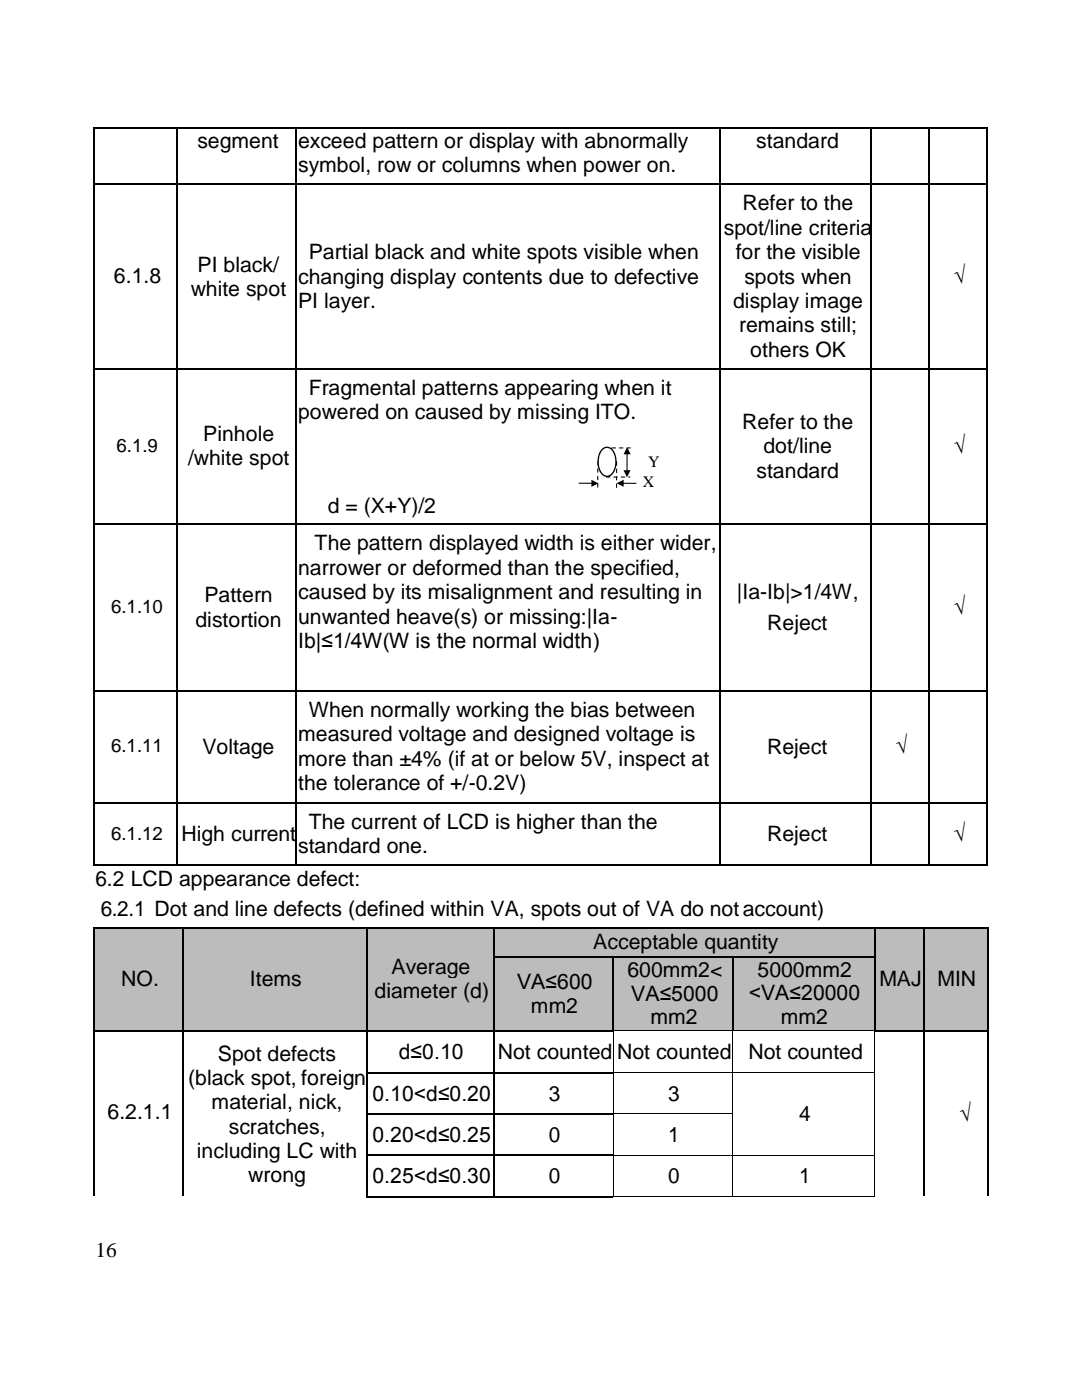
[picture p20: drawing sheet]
<svg xmlns="http://www.w3.org/2000/svg" width="216mm" height="279mm" viewBox="0 0 216 279" stroke-linecap="round" stroke-linejoin="round" font-family="sans-serif">
<defs><g id="words">
<g font-size="4.2">
<text x="39.4" y="29.5">segment</text>
<text x="59.5" y="29.5">exceed pattern or display with abnormally</text>
<text x="150.9" y="29.5">standard</text>
<text x="59.5" y="34.3">symbol, row or columns when power on.</text>
<text x="144.4" y="46.9">spot/line criteria</text>
<text x="148.1" y="42">Refer to the</text>
<text x="61.6" y="51.7">Partial black and white spots visible when</text>
<text x="146.8" y="51.7">for the visible</text>
<text x="22.7" y="56.6">6.1.8</text>
<text x="38.1" y="59">white spot</text>
<text x="39.4" y="54.2">PI black/</text>
<text x="59.5" y="56.6">changing display contents due to defective</text>
<text x="148.5" y="56.6">spots when</text>
<text x="190.3" y="56.5">√</text>
<text x="59.5" y="61.5">PI layer.</text>
<text x="146.3" y="61.5">display image</text>
<text x="147.5" y="66.3">remains still;</text>
<text x="149.7" y="71.2">others OK</text>
<text x="59.5" y="83.7">powered on caused by missing ITO.</text>
<text x="61.6" y="78.9">Fragmental patterns appearing when it</text>
<text x="40.6" y="88.1">Pinhole</text>
<text x="148.1" y="85.7">Refer to the</text>
<text x="37.5" y="92.9">/white spot</text>
<text x="150.9" y="95.3">standard</text>
<text x="152.3" y="90.5">dot/line</text>
<text x="190.3" y="90.4">√</text>
<text x="65.4" y="102.3">d = (X+Y)/2</text>
<text x="62.8" y="109.8">The pattern displayed width is either wider,</text>
<text x="59.5" y="114.7">narrower or deformed than the specified,</text>
<text x="59.5" y="119.6">caused by its misalignment and resulting in</text>
<text x="147" y="119.6">|Ia-Ib|&gt;1/4W,</text>
<text x="39" y="125.1">distortion</text>
<text x="40.8" y="120.2">Pattern</text>
<text x="59.5" y="124.4">unwanted heave(s) or missing:|Ia-</text>
<text x="153.1" y="125.7">Reject</text>
<text x="190.3" y="122.6">√</text>
<text x="59.5" y="129.3">Ib|≤1/4W(W is the normal width)</text>
<text x="61.6" y="143.1">When normally working the bias between</text>
<text x="59.5" y="148">measured voltage and designed voltage is</text>
<text x="40.4" y="150.4">Voltage</text>
<text x="59.5" y="152.8">more than ±4% (if at or below 5V, inspect at</text>
<text x="153.1" y="150.4">Reject</text>
<text x="178.7" y="150.4">√</text>
<text x="59.5" y="157.7">the tolerance of +/-0.2V)</text>
<text x="36.2" y="167.9">High current</text>
<text x="61.6" y="165.4">The current of LCD is higher than the</text>
<text x="153.1" y="167.9">Reject</text>
<text x="190.3" y="167.8">√</text>
<text x="59.5" y="170.2">standard one.</text>
<text x="19" y="176.7">6.2 LCD appearance defect:</text>
<text x="20.1" y="182.8">6.2.1 Dot and line defects (defined within VA, spots out of VA do notaccount)</text>
<text x="118.4" y="189.4">Acceptable quantity</text>
<text x="24.2" y="196.9">NO.</text>
<text x="49.9" y="196.9">Items</text>
<text x="78.1" y="194.4">Average</text>
<text x="103.2" y="197.3">VA≤600</text>
<text x="125.2" y="195">600mm2&lt;</text>
<text x="151.2" y="194.9">5000mm2</text>
<text x="175.5" y="196.9">MAJ</text>
<text x="187.1" y="196.9">MIN</text>
<text x="74.7" y="199.2">diameter (d)</text>
<text x="105.9" y="202.2">mm2</text>
<text x="126" y="199.8">VA≤5000</text>
<text x="149.4" y="199.7">&lt;VA≤20000</text>
<text x="129.8" y="204.4">mm2</text>
<text x="155.8" y="204.3">mm2</text>
<text x="43.5" y="211.7">Spot defects</text>
<text x="79.6" y="211.4">d≤0.10</text>
<text x="99.3" y="211.4">Not counted</text>
<text x="123.1" y="211.4">Not counted</text>
<text x="149.3" y="211.4">Not counted</text>
<text x="37.6" y="216.5">(black spot, foreign</text>
<text x="42.2" y="221.4">material, nick,</text>
<text x="74.3" y="219.7">0.10&lt;d≤0.20</text>
<text x="109.5" y="219.7">3</text>
<text x="133.3" y="219.7">3</text>
<text x="21.5" y="223.3">6.2.1.1</text>
<text x="45.6" y="226.2">scratches,</text>
<text x="74.3" y="227.8">0.20&lt;d≤0.25</text>
<text x="109.5" y="227.8">0</text>
<text x="133.3" y="227.8">1</text>
<text x="159.5" y="223.8">4</text>
<text x="191.4" y="223.8">√</text>
<text x="39.3" y="231.1">including LC with</text>
<text x="49.5" y="236">wrong</text>
<text x="74.3" y="236.1">0.25&lt;d≤0.30</text>
<text x="109.5" y="236.1">0</text>
<text x="133.3" y="236.1">0</text>
<text x="159.5" y="236.1">1</text>
<text x="19" y="250.8">16</text>
</g>
<g font-size="3.7">
<text x="23.2" y="90.3">6.1.9</text>
<text x="22.2" y="122.4">6.1.10</text>
<text x="22.2" y="150.1">6.1.11</text>
<text x="22.2" y="167.6">6.1.12</text>
</g>
<g font-size="3.2">
<text x="129.4" y="93.2">Y</text>
<text x="128.3" y="97.2">X</text>
</g>
</g></defs>
<g fill="#000">
<path d="M18.7 25.4h.3v.3h-.3z" fill-rule="evenodd"/>
<path d="M18.7 25.4h.3v.3h-.3z" fill-rule="evenodd"/>
<path d="M18.7 36.7h.3v.2h-.3z" fill-rule="evenodd"/>
<path d="M35.2 25.4h.3v.3h-.3z" fill-rule="evenodd"/>
<path d="M35.2 36.7h.3v.2h-.3z" fill-rule="evenodd"/>
<path d="M58.9 25.4h.3v.3h-.3z" fill-rule="evenodd"/>
<path d="M58.9 36.7h.3v.2h-.3z" fill-rule="evenodd"/>
<path d="M143.6 25.4h.3v.3h-.3z" fill-rule="evenodd"/>
<path d="M143.6 36.7h.3v.2h-.3z" fill-rule="evenodd"/>
<path d="M173.7 25.4h.3v.3h-.3z" fill-rule="evenodd"/>
<path d="M173.7 36.7h.3v.2h-.3z" fill-rule="evenodd"/>
<path d="M185.2 25.4h.2v.3h-.2z" fill-rule="evenodd"/>
<path d="M185.2 36.7h.2v.2h-.2z" fill-rule="evenodd"/>
<path d="M196.8 25.4h.3v.3h-.3z" fill-rule="evenodd"/>
<path d="M196.8 25.4h.3v.3h-.3z" fill-rule="evenodd"/>
<path d="M196.8 36.7h.3v.2h-.3z" fill-rule="evenodd"/>
<path d="M18.7 73.6h.3v.2h-.3z" fill-rule="evenodd"/>
<path d="M35.2 73.6h.3v.2h-.3z" fill-rule="evenodd"/>
<path d="M58.9 73.6h.3v.2h-.3z" fill-rule="evenodd"/>
<path d="M143.6 73.6h.3v.2h-.3z" fill-rule="evenodd"/>
<path d="M173.7 73.6h.3v.2h-.3z" fill-rule="evenodd"/>
<path d="M185.2 73.6h.2v.2h-.2z" fill-rule="evenodd"/>
<path d="M196.8 73.6h.3v.2h-.3z" fill-rule="evenodd"/>
<path d="M119.2 95v.8h.2v-.8zM119.2 93.5v.8h.2v-.8zM115.5 96.3v.2l2.5 .1v.6l1.2-.6v.7h.2v-.8l-1.4-.8v.6zM122.9 96.5v.8h.2v-.8zM122.9 93.5v.9h.2v-.9zM120.1 89.6a4.4 4.4 0 0 0-.9 2.4v.9a3.9 3.9 0 0 0 1.2 2.1l.5 .2v.1h.9v-.2h-.2l.9-.8 .5-1.4h.1v-.8h-.1l-.2-1.5-.1 2.1-.4 1.5-.9 .7h-.4l-.6-.2-.6-1-.3-1v-1.1l.3-1 .4-.7 .4-.4 .4-.1 .7 .1 .4 .4 .4 .7 .3 1.5v-1.5l-.7-1.1h.8v-.2h-.9v.2l-.5-.3-.6-.1zM122.4 95.1v.2h.5v.6h.2l.2-.8zM123.5 89.3v.2h.9v-.2zM123.9 95.1v.2h.8v-.2zM125.4 95.1v.2h.4v-.2zM125 89.3l-.6 1.4h.6v3.1h-.6l.7 1.4 .7-1.4h-.6v-3.1h.6l-.5-1.2h.6v-.2zM123 96.4l1.4 .8v-.6h2.6v-.2l-2.6-.1v-.6z" fill-rule="evenodd"/>
<path d="M18.7 104.5h.3v.3h-.3z" fill-rule="evenodd"/>
<path d="M35.2 104.5h.3v.3h-.3z" fill-rule="evenodd"/>
<path d="M58.9 104.5h.3v.3h-.3z" fill-rule="evenodd"/>
<path d="M143.6 104.5h.3v.3h-.3z" fill-rule="evenodd"/>
<path d="M173.7 104.5h.3v.3h-.3z" fill-rule="evenodd"/>
<path d="M185.2 104.5h.2v.3h-.2z" fill-rule="evenodd"/>
<path d="M196.8 104.5h.3v.3h-.3z" fill-rule="evenodd"/>
<path d="M18.7 137.8h.3v.2h-.3z" fill-rule="evenodd"/>
<path d="M35.2 137.8h.3v.2h-.3z" fill-rule="evenodd"/>
<path d="M58.9 137.8h.3v.2h-.3z" fill-rule="evenodd"/>
<path d="M143.6 137.8h.3v.2h-.3z" fill-rule="evenodd"/>
<path d="M173.7 137.8h.3v.2h-.3z" fill-rule="evenodd"/>
<path d="M185.2 137.8h.2v.2h-.2z" fill-rule="evenodd"/>
<path d="M196.8 137.8h.3v.2h-.3z" fill-rule="evenodd"/>
<path d="M18.7 160h.3v.3h-.3z" fill-rule="evenodd"/>
<path d="M18.7 172.6h.3v.2h-.3z" fill-rule="evenodd"/>
<path d="M18.7 172.6h.3v.2h-.3z" fill-rule="evenodd"/>
<path d="M35.2 160h.3v.3h-.3z" fill-rule="evenodd"/>
<path d="M35.2 172.6h.3v.2h-.3z" fill-rule="evenodd"/>
<path d="M58.9 160h.3v.3h-.3z" fill-rule="evenodd"/>
<path d="M58.9 172.6h.3v.2h-.3z" fill-rule="evenodd"/>
<path d="M143.6 160h.3v.3h-.3z" fill-rule="evenodd"/>
<path d="M143.6 172.6h.3v.2h-.3z" fill-rule="evenodd"/>
<path d="M173.7 160h.3v.3h-.3z" fill-rule="evenodd"/>
<path d="M173.7 172.6h.3v.2h-.3z" fill-rule="evenodd"/>
<path d="M185.2 160h.2v.3h-.2z" fill-rule="evenodd"/>
<path d="M185.2 172.6h.2v.2h-.2z" fill-rule="evenodd"/>
<path d="M196.8 160h.3v.3h-.3z" fill-rule="evenodd"/>
<path d="M196.8 172.6h.3v.2h-.3z" fill-rule="evenodd"/>
<path d="M196.8 172.6h.3v.2h-.3z" fill-rule="evenodd"/>
</g>
<g fill="none" stroke="#000" stroke-width=".25">
<path d="M18.8 25.7v11M18.8 36.9v36.7M19 25.5h16.2M19 36.8h16.2M35.4 25.7v11M35.4 36.9v36.7M35.5 25.5h23.4M35.5 36.8h23.4M59.1 25.7v11M59.1 36.9v36.7M59.2 25.5h84.4M59.2 36.8h84.4"/>
<path d="M143.7 25.7v11M143.7 36.9v36.7M143.9 25.5h29.8M143.9 36.8h29.8M173.9 25.7v11M173.9 36.9v36.7M174 25.5h11.2M174 36.8h11.2M185.3 25.7v11M185.3 36.9v36.7M185.4 25.5h11.4M185.4 36.8h11.4"/>
<path d="M197 25.7v11M197 36.9v36.7M18.8 73.8v30.7M19 73.7h16.2M35.4 73.8v30.7M35.5 73.7h23.4M59.1 73.8v30.7M59.2 73.7h84.4M143.7 73.8v30.7M143.9 73.7h29.8M173.9 73.8v30.7M174 73.7h11.2"/>
<path d="M185.3 73.8v30.7M185.4 73.7h11.4M197 73.8v30.7M18.8 104.8v33M19 104.6h16.2M35.4 104.8v33M35.5 104.6h23.4M59.1 104.8v33M59.2 104.6h84.4M143.7 104.8v33M143.9 104.6h29.8M173.9 104.8v33"/>
<path d="M174 104.6h11.2M185.3 104.8v33M185.4 104.6h11.4M197 104.8v33M18.8 138v22M19 137.9h16.2M35.4 138v22M35.5 137.9h23.4M59.1 138v22M59.2 137.9h84.4M143.7 138v22M143.9 137.9h29.8"/>
<path d="M173.9 138v22M174 137.9h11.2M185.3 138v22M185.4 137.9h11.4M197 138v22M18.8 160.3v12.3M19 160.2h16.2M19 172.7h16.2M35.4 160.3v12.3M35.5 160.2h23.4M35.5 172.7h23.4M59.1 160.3v12.3"/>
<path d="M59.2 160.2h84.4M59.2 172.7h84.4M143.7 160.3v12.3M143.9 160.2h29.8M143.9 172.7h29.8M173.9 160.3v12.3M174 160.2h11.2M174 172.7h11.2M185.3 160.3v12.3M185.4 160.2h11.4M185.4 172.7h11.4M197 160.3v12.3"/>
</g>
<g fill="#bcbcbc">
<path d="M18.9 197.8h17.5v7.8h-17.5z" fill-rule="evenodd"/>
<path d="M18.9 185.3h17.5v7.7h-17.5z" fill-rule="evenodd"/>
<path d="M18.9 193h17.5v4.8h-17.5z" fill-rule="evenodd"/>
<path d="M36.7 197.8h36.3v7.8h-36.3z" fill-rule="evenodd"/>
<path d="M36.7 185.3h36.3v7.7h-36.3z" fill-rule="evenodd"/>
<path d="M36.7 193h36.3v4.8h-36.3z" fill-rule="evenodd"/>
<path d="M73.3 200.2h25.1v5.4h-25.1z" fill-rule="evenodd"/>
<path d="M73.3 185.3h25.1v5.3h-25.1z" fill-rule="evenodd"/>
<path d="M73.3 190.6h25.1v4.8h-25.1z" fill-rule="evenodd"/>
<path d="M73.3 195.4h25.1v4.8h-25.1z" fill-rule="evenodd"/>
</g>
<path d="M98.7 190.6h75.7" fill="none" stroke="#bcbcbc" stroke-width=".42"/>
<g fill="#bcbcbc">
<path d="M98.7 185.3h75.7v5.1h-75.7z" fill-rule="evenodd"/>
<path d="M174.7 197.8h9.6v7.8h-9.6z" fill-rule="evenodd"/>
<path d="M174.7 185.3h9.6v7.7h-9.6z" fill-rule="evenodd"/>
<path d="M174.7 193h9.6v4.8h-9.6z" fill-rule="evenodd"/>
<path d="M184.6 197.8h12.5v7.8h-12.5z" fill-rule="evenodd"/>
<path d="M184.6 185.3h12.5v7.7h-12.5z" fill-rule="evenodd"/>
<path d="M184.6 193h12.5v4.8h-12.5z" fill-rule="evenodd"/>
</g>
<g fill="#000">
<path d="M18.6 185h.3v.3h-.3z" fill-rule="evenodd"/>
<path d="M18.6 185h.3v.3h-.3z" fill-rule="evenodd"/>
<path d="M36.4 185h.3v.3h-.3z" fill-rule="evenodd"/>
<path d="M73 185h.3v.3h-.3z" fill-rule="evenodd"/>
<path d="M98.4 185h.3v.3h-.3z" fill-rule="evenodd"/>
<path d="M174.4 185h.3v.3h-.3z" fill-rule="evenodd"/>
<path d="M184.3 185h.3v.3h-.3z" fill-rule="evenodd"/>
<path d="M197.1 185h.2v.3h-.2z" fill-rule="evenodd"/>
<path d="M197.1 185h.2v.3h-.2z" fill-rule="evenodd"/>
</g>
<g fill="none" stroke="#000" stroke-width=".25">
<path d="M18.8 185.3v5.5M18.9 185.1h17.5M36.5 185.3v5.5M36.7 185.1h36.3M73.2 185.3v5.5M73.3 185.1h25.1M98.6 185.3v5.5M98.7 185.1h75.7M174.5 185.3v5.5M174.7 185.1h9.6M184.4 185.3v5.5M184.6 185.1h12.5"/>
<path d="M197.2 185.3v5.5"/>
</g>
<g fill="#bcbcbc">
<path d="M98.7 203.2h23.6v2.4h-23.6z" fill-rule="evenodd"/>
<path d="M98.7 191.1h23.6v7.3h-23.6z" fill-rule="evenodd"/>
<path d="M98.7 198.4h23.6v4.8h-23.6z" fill-rule="evenodd"/>
</g>
<path d="M122.5 205.5h23.6" fill="none" stroke="#bcbcbc" stroke-width=".3"/>
<g fill="#bcbcbc">
<path d="M122.5 191.1h23.6v4.8h-23.6z" fill-rule="evenodd"/>
<path d="M122.5 195.9h23.6v4.8h-23.6z" fill-rule="evenodd"/>
<path d="M122.5 200.7h23.6v4.6h-23.6z" fill-rule="evenodd"/>
</g>
<path d="M146.4 205.5h28" fill="none" stroke="#bcbcbc" stroke-width=".34"/>
<g fill="#bcbcbc">
<path d="M146.4 191.1h28v4.8h-28z" fill-rule="evenodd"/>
<path d="M146.4 195.9h28v4.7h-28z" fill-rule="evenodd"/>
<path d="M146.4 200.6h28v4.7h-28z" fill-rule="evenodd"/>
</g>
<g fill="#000">
<path d="M18.6 190.8h.3v.3h-.3z" fill-rule="evenodd"/>
<path d="M36.4 190.8h.3v.3h-.3z" fill-rule="evenodd"/>
<path d="M73 190.8h.3v.3h-.3z" fill-rule="evenodd"/>
<path d="M98.4 190.8h.3v.3h-.3z" fill-rule="evenodd"/>
<path d="M122.3 190.8h.2v.3h-.2z" fill-rule="evenodd"/>
<path d="M146.1 190.8h.3v.3h-.3z" fill-rule="evenodd"/>
<path d="M174.4 190.8h.3v.3h-.3z" fill-rule="evenodd"/>
<path d="M184.3 190.8h.3v.3h-.3z" fill-rule="evenodd"/>
<path d="M197.1 190.8h.2v.3h-.2z" fill-rule="evenodd"/>
<path d="M18.6 205.6h.3v.3h-.3z" fill-rule="evenodd"/>
<path d="M18.6 213.9h.3v.3h-.3z" fill-rule="evenodd"/>
<path d="M36.4 205.6h.3v.3h-.3z" fill-rule="evenodd"/>
<path d="M36.4 213.9h.3v.3h-.3z" fill-rule="evenodd"/>
<path d="M73 205.6h.3v.3h-.3z" fill-rule="evenodd"/>
<path d="M73 213.9h.3v.3h-.3z" fill-rule="evenodd"/>
<path d="M98.4 205.6h.3v.3h-.3z" fill-rule="evenodd"/>
<path d="M98.4 213.9h.3v.3h-.3z" fill-rule="evenodd"/>
<path d="M122.3 205.6h.2v.3h-.2z" fill-rule="evenodd"/>
<path d="M122.3 205.6h.2v.3h-.2z" fill-rule="evenodd"/>
<path d="M122.3 213.9h.2v.3h-.2z" fill-rule="evenodd"/>
<path d="M146.1 205.6h.2v.2h-.2z" fill-rule="evenodd"/>
<path d="M146.2 205.8l.1 .1z" fill-rule="evenodd"/>
<path d="M146.2 213.9h.1v.3h-.1z" fill-rule="evenodd"/>
<path d="M146.3 205.6l.1 .2z" fill-rule="evenodd"/>
<path d="M146.4 205.6h.1v.2h-.1z" fill-rule="evenodd"/>
<path d="M174.4 205.6h.3v.3h-.3z" fill-rule="evenodd"/>
<path d="M174.4 205.6h.3v.3h-.3z" fill-rule="evenodd"/>
<path d="M174.4 213.9h.2v.3h-.2z" fill-rule="evenodd"/>
<path d="M174.7 205.6h.2v.3h-.2z" fill-rule="evenodd"/>
<path d="M184.3 205.6h.3v.3h-.3z" fill-rule="evenodd"/>
<path d="M184.3 213.9h.3v.3h-.3z" fill-rule="evenodd"/>
<path d="M197.1 205.6h.2v.3h-.2z" fill-rule="evenodd"/>
<path d="M197.1 213.9h.2v.3h-.2z" fill-rule="evenodd"/>
<path d="M18.6 222.2h.3v.2h-.3z" fill-rule="evenodd"/>
<path d="M18.6 230.5h.3v.2h-.3z" fill-rule="evenodd"/>
<path d="M36.4 222.2h.3v.2h-.3z" fill-rule="evenodd"/>
<path d="M36.4 230.5h.3v.2h-.3z" fill-rule="evenodd"/>
<path d="M73 222.2h.3v.2h-.3z" fill-rule="evenodd"/>
<path d="M73 230.5h.3v.2h-.3z" fill-rule="evenodd"/>
<path d="M73 238.7h.3v.2h-.3z" fill-rule="evenodd"/>
<path d="M73 238.7h.3v.2h-.3z" fill-rule="evenodd"/>
<path d="M98.4 222.2h.3v.2h-.3z" fill-rule="evenodd"/>
<path d="M98.4 230.5h.3v.2h-.3z" fill-rule="evenodd"/>
<path d="M98.4 238.7h.3v.2h-.3z" fill-rule="evenodd"/>
<path d="M122.3 222.2h.2v.2h-.2z" fill-rule="evenodd"/>
<path d="M122.3 230.5h.2v.2h-.2z" fill-rule="evenodd"/>
<path d="M122.3 238.7h.2v.1h-.2z" fill-rule="evenodd"/>
<path d="M122.3 238.7h.2v.1h-.2z" fill-rule="evenodd"/>
<path d="M146.2 222.2h.1v.2h-.1z" fill-rule="evenodd"/>
<path d="M146.2 230.5h.1v.2h-.1z" fill-rule="evenodd"/>
<path d="M146.2 238.7h.1v.1h-.1z" fill-rule="evenodd"/>
<path d="M174.4 222.2h.2v.2h-.2z" fill-rule="evenodd"/>
<path d="M174.4 230.5h.2v.2h-.2z" fill-rule="evenodd"/>
<path d="M174.4 238.7h.2v.1h-.2z" fill-rule="evenodd"/>
<path d="M174.4 238.7h.2v.1h-.2z" fill-rule="evenodd"/>
<path d="M184.3 222.2h.3v.2h-.3z" fill-rule="evenodd"/>
<path d="M184.3 230.5h.3v.2h-.3z" fill-rule="evenodd"/>
<path d="M197.1 222.2h.2v.2h-.2z" fill-rule="evenodd"/>
<path d="M197.1 230.5h.2v.2h-.2z" fill-rule="evenodd"/>
</g>
<g fill="none" stroke="#000" stroke-width=".25">
<path d="M18.8 191.1v14.5M36.5 191.1v14.5M73.2 191.1v14.5M98.6 191.1v14.5M98.7 190.9h23.6M122.4 191.1v14.5M122.5 190.9h23.6M146.2 191.1v14.5M146.4 190.9h28M174.5 191.1v14.5M184.4 191.1v14.5M197.2 191.1v14.5"/>
<path d="M18.8 205.9v8M18.8 214.2v8M18.9 205.8h17.5M36.5 205.9v8M36.5 214.2v8M36.7 205.8h36.3M73.2 205.9v8M73.2 214.2v8M73.3 205.8h25.1M73.3 214.1h25.1M98.6 205.9v8M98.6 214.2v8"/>
<path d="M98.7 205.8h23.6M98.7 214.1h23.6M174.9 205.8h9.4M184.4 205.9v8M184.4 214.2v8M184.6 205.8h12.5M197.2 205.9v8M197.2 214.2v8M18.8 222.4v8.1M18.8 230.7v8M36.5 222.4v8.1M36.5 230.7v8"/>
<path d="M73.2 222.4v8.1M73.2 230.7v8M73.3 222.3h25.1M73.3 230.6h25.1M73.3 238.8h25.1M98.6 222.4v8.1M98.6 230.7v8M98.7 222.3h23.6M98.7 230.6h23.6M98.7 238.8h23.6M184.4 222.4v8.1M184.4 230.7v8"/>
<path d="M197.2 222.4v8.1M197.2 230.7v8"/>
</g>
<g fill="none" stroke="#000" stroke-width=".2">
<path d="M122.4 205.9v8M122.4 214.2v8M122.5 214h23.7M122.5 205.7h23.6M146.2 205.9v8M146.2 214.2v8M146.3 214h28.1M146.5 205.7h27.9M174.5 205.9v8M174.5 214.2v8M122.4 222.4v8.1M122.4 230.7v8"/>
<path d="M122.5 222.2h23.7M122.5 230.5h23.7M122.5 238.8h23.7M146.2 222.4v8.1M146.2 230.7v8M146.3 230.5h28.1M146.3 238.8h28.1M174.5 222.4v8.1M174.5 230.7v8"/>
</g>
<use href="#words"/>
</svg>
